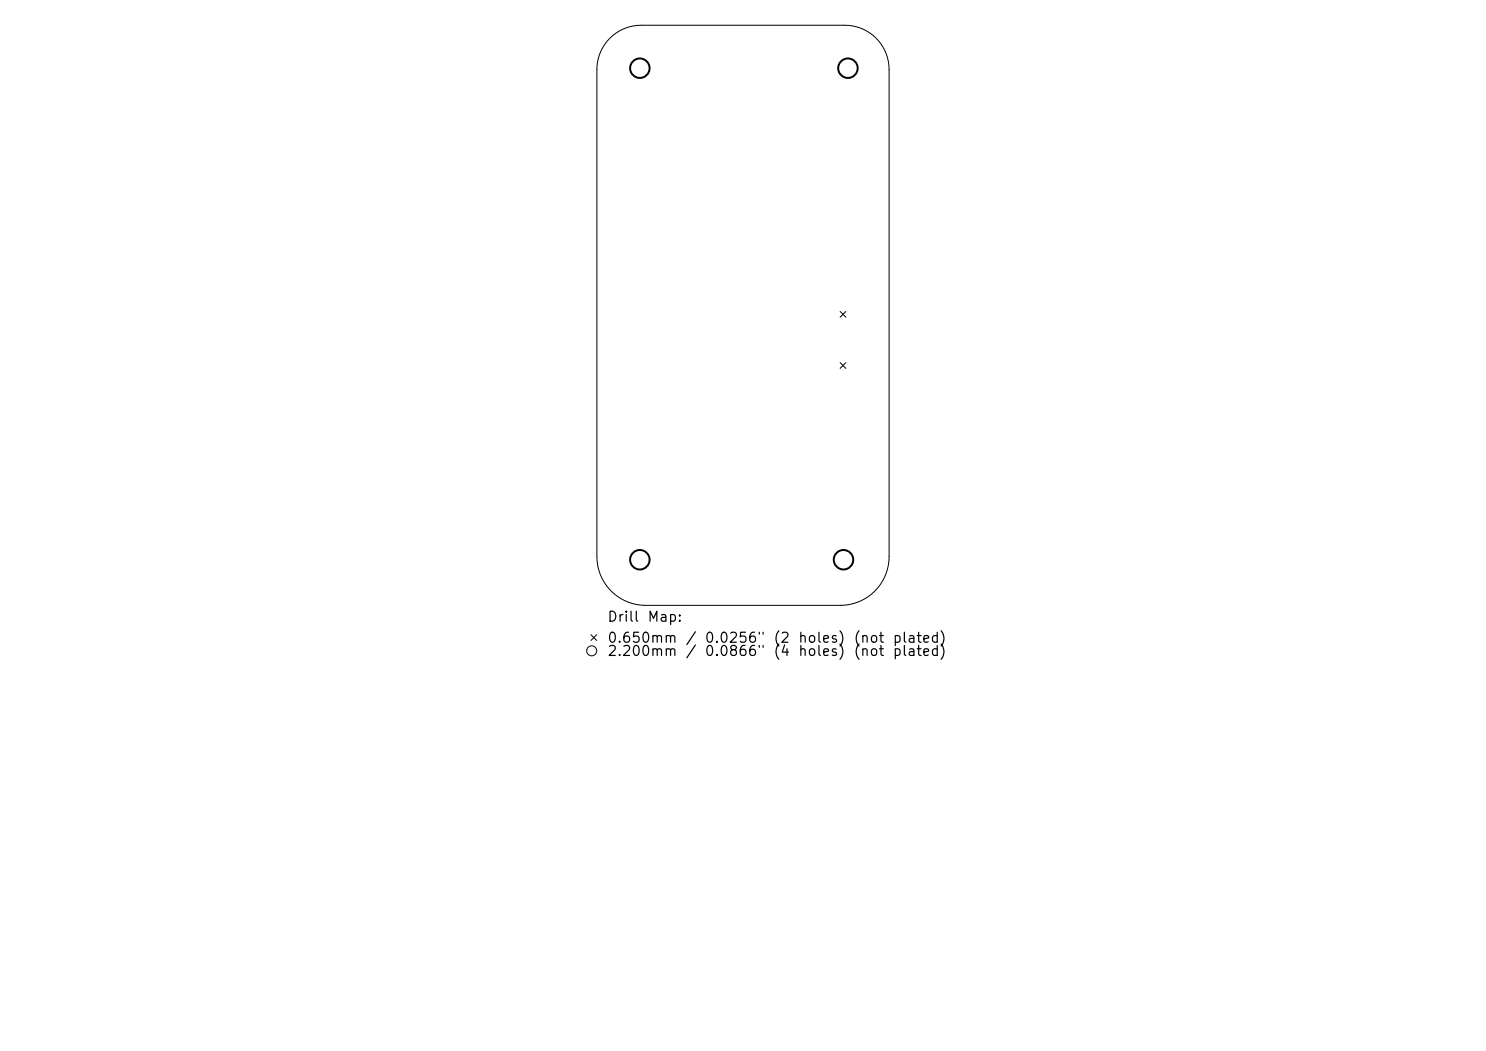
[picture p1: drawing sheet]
<svg xmlns="http://www.w3.org/2000/svg" width="297mm" height="210mm" viewBox="0 0 297 210" stroke-linecap="round" stroke-linejoin="round" font-family="sans-serif">
<defs><g id="words">
<g font-size="2">
<text x="121.3" y="124.7">Drill</text>
<text x="129.3" y="124.7">Map:</text>
<text x="121.3" y="128.9">0.650mm</text>
<text x="121.3" y="131.6">2.200mm</text>
<text x="136.9" y="128.9">/</text>
<text x="136.9" y="131.6">/</text>
<text x="140.7" y="128.9">0.0256&quot;</text>
<text x="140.7" y="131.6">0.0866&quot;</text>
<text x="154.4" y="128.9">(2</text>
<text x="154.4" y="131.6">(4</text>
<text x="159.4" y="128.9">holes)</text>
<text x="159.4" y="131.6">holes)</text>
<text x="170.4" y="128.9">(not</text>
<text x="170.4" y="131.6">(not</text>
<text x="178.3" y="128.9">plated)</text>
<text x="178.3" y="131.6">plated)</text>
</g>
</g></defs>
<g fill="none" stroke="#000" stroke-width=".2">
<path d="M121.9 7.6a8.8 8.8 0 0 1 6.2-2.6h40.8a8.8 8.8 0 0 1 8.8 8.9v97.3a9.7 9.7 0 0 1-9.7 9.8h-39a9.7 9.7 0 0 1-9.7-9.8v-97.3a8.8 8.8 0 0 1 2.6-6.3zM167.9 62.2l1.2 1.2M167.9 72.5l1.2 1.1M169.1 62.2l-1.2 1.2M169.1 72.5l-1.2 1.1M118.1 126.8l1.2 1.2M119.3 126.8l-1.2 1.2"/>
<circle cx="118.3" cy="130" r="1"/>
</g>
<g fill="none" stroke="#000" stroke-width=".39">
<circle cx="127.9" cy="13.6" r="1.95"/>
<circle cx="169.5" cy="13.6" r="1.95"/>
<circle cx="127.9" cy="111.8" r="1.95"/>
<circle cx="168.6" cy="111.8" r="1.95"/>
</g>
<use href="#words"/>
</svg>
